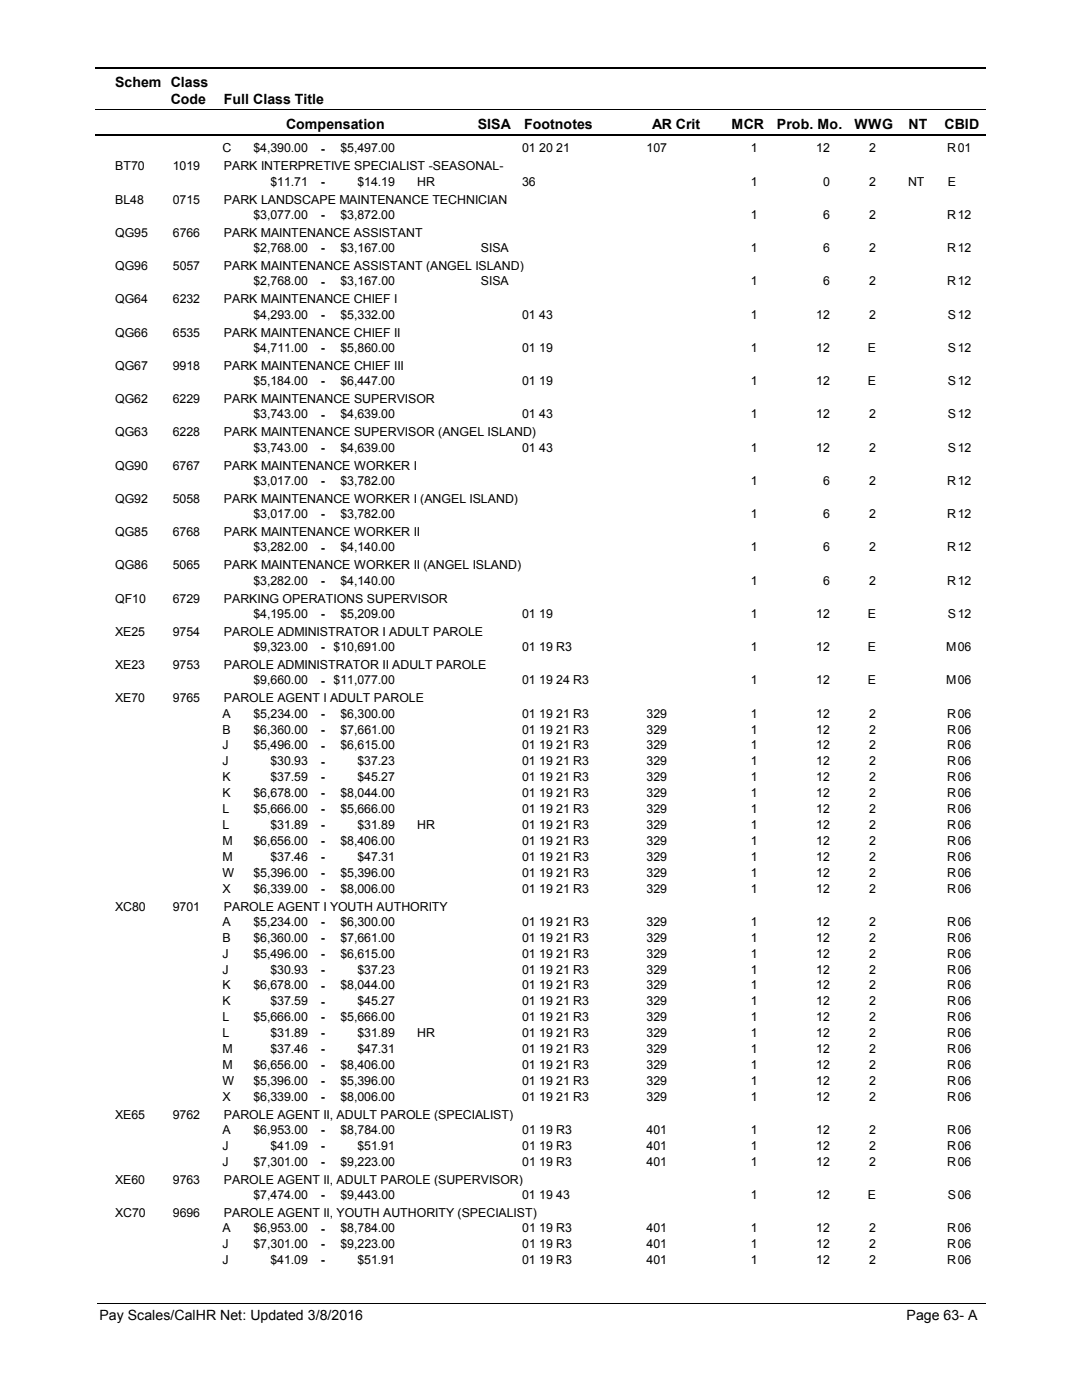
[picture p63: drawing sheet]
<svg xmlns="http://www.w3.org/2000/svg" width="216mm" height="279mm" viewBox="0 0 216 279" stroke-linecap="round" stroke-linejoin="round" font-family="sans-serif">
<defs><g id="words">
<g font-size="2.8">
<text x="23" y="17.3">Schem Class</text>
<text x="34.1" y="20.7">Code</text>
<text x="44.6" y="20.7">Full Class Title</text>
<text x="57.1" y="25.7">Compensation</text>
<text x="95.3" y="25.7">SISA</text>
<text x="104.6" y="25.7">Footnotes</text>
<text x="130.2" y="25.7">AR Crit</text>
<text x="146" y="25.7">MCR</text>
<text x="155.1" y="25.7">Prob. Mo.</text>
<text x="170.5" y="25.7">WWG</text>
<text x="181.3" y="25.7">NT</text>
<text x="188.5" y="25.7">CBID</text>
<text x="19.8" y="263.4">Pay Scales/CalHR Net: Updated 3/8/2016</text>
<text x="180.9" y="263.4">Page 63- A</text>
</g>
<g font-size="2.5">
<text x="23" y="34">BT70</text>
<text x="34.5" y="34">1019</text>
<text x="44.4" y="30.4">C</text>
<text x="44.7" y="34">PARK INTERPRETIVE SPECIALIST -SEASONAL-</text>
<text x="50.6" y="30.4">$4,390.00</text>
<text x="64" y="30.5">-</text>
<text x="67.9" y="30.4">$5,497.00</text>
<text x="104.2" y="30.4">01 20 21</text>
<text x="129" y="30.4">107</text>
<text x="149.8" y="30.4">1</text>
<text x="162.9" y="30.4">12</text>
<text x="173.5" y="30.4">2</text>
<text x="189" y="30.4">R</text>
<text x="191.1" y="30.4">01</text>
<text x="23" y="40.7">BL48</text>
<text x="34.5" y="40.7">0715</text>
<text x="44.7" y="40.7">PARK LANDSCAPE MAINTENANCE TECHNICIAN</text>
<text x="54" y="37.1">$11.71</text>
<text x="64" y="37.1">-</text>
<text x="71.3" y="37.1">$14.19</text>
<text x="83.3" y="37.1">HR</text>
<text x="104.2" y="37.1">36</text>
<text x="149.8" y="37.1">1</text>
<text x="164.3" y="37.1">0</text>
<text x="173.5" y="37.1">2</text>
<text x="181.2" y="37.1">NT</text>
<text x="189.2" y="37.1">E</text>
<text x="23" y="47.3">QG95</text>
<text x="34.5" y="47.3">6766</text>
<text x="44.7" y="47.3">PARK MAINTENANCE ASSISTANT</text>
<text x="50.6" y="43.7">$3,077.00</text>
<text x="64" y="43.8">-</text>
<text x="67.9" y="43.7">$3,872.00</text>
<text x="149.8" y="43.7">1</text>
<text x="164.3" y="43.7">6</text>
<text x="173.5" y="43.7">2</text>
<text x="189" y="43.7">R</text>
<text x="191.1" y="43.7">12</text>
<text x="23" y="53.9">QG96</text>
<text x="34.5" y="53.9">5057</text>
<text x="44.7" y="53.9">PARK MAINTENANCE ASSISTANT (ANGEL ISLAND)</text>
<text x="50.6" y="50.3">$2,768.00</text>
<text x="64" y="50.4">-</text>
<text x="67.9" y="50.3">$3,167.00</text>
<text x="96" y="50.3">SISA</text>
<text x="149.8" y="50.3">1</text>
<text x="164.3" y="50.3">6</text>
<text x="173.5" y="50.3">2</text>
<text x="189" y="50.3">R</text>
<text x="191.1" y="50.3">12</text>
<text x="50.6" y="57">$2,768.00</text>
<text x="64" y="57">-</text>
<text x="67.9" y="57">$3,167.00</text>
<text x="96" y="57">SISA</text>
<text x="149.8" y="57">1</text>
<text x="164.3" y="57">6</text>
<text x="173.5" y="57">2</text>
<text x="189" y="57">R</text>
<text x="191.1" y="57">12</text>
<text x="23" y="60.6">QG64</text>
<text x="34.5" y="60.6">6232</text>
<text x="44.7" y="60.6">PARK MAINTENANCE CHIEF I</text>
<text x="50.6" y="63.6">$4,293.00</text>
<text x="64" y="63.7">-</text>
<text x="67.9" y="63.6">$5,332.00</text>
<text x="104.2" y="63.6">01 43</text>
<text x="149.8" y="63.6">1</text>
<text x="162.9" y="63.6">12</text>
<text x="173.5" y="63.6">2</text>
<text x="189.2" y="63.6">S</text>
<text x="191.1" y="63.6">12</text>
<text x="23" y="67.2">QG66</text>
<text x="34.5" y="67.2">6535</text>
<text x="44.7" y="67.2">PARK MAINTENANCE CHIEF II</text>
<text x="50.6" y="70.2">$4,711.00</text>
<text x="64" y="70.3">-</text>
<text x="67.9" y="70.2">$5,860.00</text>
<text x="104.2" y="70.2">01 19</text>
<text x="149.8" y="70.2">1</text>
<text x="162.9" y="70.2">12</text>
<text x="173.2" y="70.2">E</text>
<text x="189.2" y="70.2">S</text>
<text x="191.1" y="70.2">12</text>
<text x="23" y="73.8">QG67</text>
<text x="34.5" y="73.8">9918</text>
<text x="44.7" y="73.8">PARK MAINTENANCE CHIEF III</text>
<text x="50.6" y="76.9">$5,184.00</text>
<text x="64" y="76.9">-</text>
<text x="67.9" y="76.9">$6,447.00</text>
<text x="104.2" y="76.9">01 19</text>
<text x="149.8" y="76.9">1</text>
<text x="162.9" y="76.9">12</text>
<text x="173.2" y="76.9">E</text>
<text x="189.2" y="76.9">S</text>
<text x="191.1" y="76.9">12</text>
<text x="23" y="80.5">QG62</text>
<text x="34.5" y="80.5">6229</text>
<text x="44.7" y="80.5">PARK MAINTENANCE SUPERVISOR</text>
<text x="50.6" y="83.5">$3,743.00</text>
<text x="64" y="83.6">-</text>
<text x="67.9" y="83.5">$4,639.00</text>
<text x="104.2" y="83.5">01 43</text>
<text x="149.8" y="83.5">1</text>
<text x="162.9" y="83.5">12</text>
<text x="173.5" y="83.5">2</text>
<text x="189.2" y="83.5">S</text>
<text x="191.1" y="83.5">12</text>
<text x="23" y="87.1">QG63</text>
<text x="34.5" y="87.1">6228</text>
<text x="44.7" y="87.1">PARK MAINTENANCE SUPERVISOR (ANGEL ISLAND)</text>
<text x="23" y="93.7">QG90</text>
<text x="34.5" y="93.7">6767</text>
<text x="44.7" y="93.7">PARK MAINTENANCE WORKER I</text>
<text x="50.6" y="90.1">$3,743.00</text>
<text x="64" y="90.2">-</text>
<text x="67.9" y="90.1">$4,639.00</text>
<text x="104.2" y="90.1">01 43</text>
<text x="149.8" y="90.1">1</text>
<text x="162.9" y="90.1">12</text>
<text x="173.5" y="90.1">2</text>
<text x="189.2" y="90.1">S</text>
<text x="191.1" y="90.1">12</text>
<text x="23" y="100.4">QG92</text>
<text x="34.5" y="100.4">5058</text>
<text x="44.7" y="100.4">PARK MAINTENANCE WORKER I (ANGEL ISLAND)</text>
<text x="50.6" y="96.8">$3,017.00</text>
<text x="64" y="96.8">-</text>
<text x="67.9" y="96.8">$3,782.00</text>
<text x="149.8" y="96.8">1</text>
<text x="164.3" y="96.8">6</text>
<text x="173.5" y="96.8">2</text>
<text x="189" y="96.8">R</text>
<text x="191.1" y="96.8">12</text>
<text x="23" y="107">QG85</text>
<text x="34.5" y="107">6768</text>
<text x="44.7" y="107">PARK MAINTENANCE WORKER II</text>
<text x="50.6" y="103.4">$3,017.00</text>
<text x="64" y="103.5">-</text>
<text x="67.9" y="103.4">$3,782.00</text>
<text x="149.8" y="103.4">1</text>
<text x="164.3" y="103.4">6</text>
<text x="173.5" y="103.4">2</text>
<text x="189" y="103.4">R</text>
<text x="191.1" y="103.4">12</text>
<text x="23" y="113.6">QG86</text>
<text x="34.5" y="113.6">5065</text>
<text x="44.7" y="113.6">PARK MAINTENANCE WORKER II (ANGEL ISLAND)</text>
<text x="50.6" y="110">$3,282.00</text>
<text x="64" y="110.1">-</text>
<text x="67.9" y="110">$4,140.00</text>
<text x="149.8" y="110">1</text>
<text x="164.3" y="110">6</text>
<text x="173.5" y="110">2</text>
<text x="189" y="110">R</text>
<text x="191.1" y="110">12</text>
<text x="50.6" y="116.7">$3,282.00</text>
<text x="64" y="116.7">-</text>
<text x="67.9" y="116.7">$4,140.00</text>
<text x="149.8" y="116.7">1</text>
<text x="164.3" y="116.7">6</text>
<text x="173.5" y="116.7">2</text>
<text x="189" y="116.7">R</text>
<text x="191.1" y="116.7">12</text>
<text x="23" y="120.3">QF10</text>
<text x="34.5" y="120.3">6729</text>
<text x="44.7" y="120.3">PARKING OPERATIONS SUPERVISOR</text>
<text x="50.6" y="123.3">$4,195.00</text>
<text x="64" y="123.4">-</text>
<text x="67.9" y="123.3">$5,209.00</text>
<text x="104.2" y="123.3">01 19</text>
<text x="149.8" y="123.3">1</text>
<text x="162.9" y="123.3">12</text>
<text x="173.2" y="123.3">E</text>
<text x="189.2" y="123.3">S</text>
<text x="191.1" y="123.3">12</text>
<text x="23" y="126.9">XE25</text>
<text x="34.5" y="126.9">9754</text>
<text x="44.7" y="126.9">PAROLE ADMINISTRATOR I ADULT PAROLE</text>
<text x="50.6" y="129.9">$9,323.00</text>
<text x="64" y="130">-</text>
<text x="66.6" y="129.9">$10,691.00</text>
<text x="104.2" y="129.9">01 19 R3</text>
<text x="149.8" y="129.9">1</text>
<text x="162.9" y="129.9">12</text>
<text x="173.2" y="129.9">E</text>
<text x="188.8" y="129.9">M</text>
<text x="191.1" y="129.9">06</text>
<text x="23" y="133.5">XE23</text>
<text x="34.5" y="133.5">9753</text>
<text x="44.7" y="133.5">PAROLE ADMINISTRATOR II ADULT PAROLE</text>
<text x="50.6" y="136.6">$9,660.00</text>
<text x="64" y="136.6">-</text>
<text x="66.6" y="136.6">$11,077.00</text>
<text x="104.2" y="136.6">01 19 24 R3</text>
<text x="149.8" y="136.6">1</text>
<text x="162.9" y="136.6">12</text>
<text x="173.2" y="136.6">E</text>
<text x="188.8" y="136.6">M</text>
<text x="191.1" y="136.6">06</text>
<text x="23" y="140.2">XE70</text>
<text x="34.5" y="140.2">9765</text>
<text x="44.4" y="143.2">A</text>
<text x="44.7" y="140.2">PAROLE AGENT I ADULT PAROLE</text>
<text x="50.6" y="143.2">$5,234.00</text>
<text x="64" y="143.3">-</text>
<text x="67.9" y="143.2">$6,300.00</text>
<text x="104.2" y="143.2">01 19 21 R3</text>
<text x="129" y="143.2">329</text>
<text x="149.8" y="143.2">1</text>
<text x="162.9" y="143.2">12</text>
<text x="173.5" y="143.2">2</text>
<text x="189" y="143.2">R</text>
<text x="191.1" y="143.2">06</text>
<text x="44.4" y="146.4">B</text>
<text x="44.4" y="149.6">J</text>
<text x="50.6" y="146.4">$6,360.00</text>
<text x="50.6" y="149.6">$5,496.00</text>
<text x="64" y="146.4">-</text>
<text x="64" y="149.6">-</text>
<text x="67.9" y="146.4">$7,661.00</text>
<text x="67.9" y="149.6">$6,615.00</text>
<text x="104.2" y="146.4">01 19 21 R3</text>
<text x="104.2" y="149.6">01 19 21 R3</text>
<text x="129" y="146.4">329</text>
<text x="129" y="149.6">329</text>
<text x="149.8" y="146.4">1</text>
<text x="149.8" y="149.6">1</text>
<text x="162.9" y="146.4">12</text>
<text x="162.9" y="149.6">12</text>
<text x="173.5" y="146.4">2</text>
<text x="173.5" y="149.6">2</text>
<text x="189" y="146.4">R</text>
<text x="189" y="149.6">R</text>
<text x="191.1" y="146.4">06</text>
<text x="191.1" y="149.6">06</text>
<text x="44.4" y="152.8">J</text>
<text x="44.4" y="155.9">K</text>
<text x="54" y="152.8">$30.93</text>
<text x="54" y="155.9">$37.59</text>
<text x="64" y="152.8">-</text>
<text x="64" y="156">-</text>
<text x="71.3" y="152.8">$37.23</text>
<text x="71.3" y="155.9">$45.27</text>
<text x="104.2" y="152.8">01 19 21 R3</text>
<text x="104.2" y="155.9">01 19 21 R3</text>
<text x="129" y="152.8">329</text>
<text x="129" y="155.9">329</text>
<text x="149.8" y="152.8">1</text>
<text x="149.8" y="155.9">1</text>
<text x="162.9" y="152.8">12</text>
<text x="162.9" y="155.9">12</text>
<text x="173.5" y="152.8">2</text>
<text x="173.5" y="155.9">2</text>
<text x="189" y="152.8">R</text>
<text x="189" y="155.9">R</text>
<text x="191.1" y="152.8">06</text>
<text x="191.1" y="155.9">06</text>
<text x="44.4" y="159.1">K</text>
<text x="50.6" y="159.1">$6,678.00</text>
<text x="64" y="159.2">-</text>
<text x="67.9" y="159.1">$8,044.00</text>
<text x="104.2" y="159.1">01 19 21 R3</text>
<text x="129" y="159.1">329</text>
<text x="149.8" y="159.1">1</text>
<text x="162.9" y="159.1">12</text>
<text x="173.5" y="159.1">2</text>
<text x="189" y="159.1">R</text>
<text x="191.1" y="159.1">06</text>
<text x="44.4" y="162.3">L</text>
<text x="44.4" y="165.5">L</text>
<text x="50.6" y="162.3">$5,666.00</text>
<text x="54" y="165.5">$31.89</text>
<text x="64" y="162.3">-</text>
<text x="64" y="165.5">-</text>
<text x="67.9" y="162.3">$5,666.00</text>
<text x="71.3" y="165.5">$31.89</text>
<text x="83.3" y="165.5">HR</text>
<text x="104.2" y="162.3">01 19 21 R3</text>
<text x="104.2" y="165.5">01 19 21 R3</text>
<text x="129" y="162.3">329</text>
<text x="129" y="165.5">329</text>
<text x="149.8" y="162.3">1</text>
<text x="149.8" y="165.5">1</text>
<text x="162.9" y="162.3">12</text>
<text x="162.9" y="165.5">12</text>
<text x="173.5" y="162.3">2</text>
<text x="173.5" y="165.5">2</text>
<text x="189" y="162.3">R</text>
<text x="189" y="165.5">R</text>
<text x="191.1" y="162.3">06</text>
<text x="191.1" y="165.5">06</text>
<text x="44.4" y="168.6">M</text>
<text x="44.4" y="171.8">M</text>
<text x="50.6" y="168.6">$6,656.00</text>
<text x="54" y="171.8">$37.46</text>
<text x="64" y="168.7">-</text>
<text x="64" y="171.9">-</text>
<text x="67.9" y="168.6">$8,406.00</text>
<text x="71.3" y="171.8">$47.31</text>
<text x="104.2" y="168.6">01 19 21 R3</text>
<text x="104.2" y="171.8">01 19 21 R3</text>
<text x="129" y="168.6">329</text>
<text x="129" y="171.8">329</text>
<text x="149.8" y="168.6">1</text>
<text x="149.8" y="171.8">1</text>
<text x="162.9" y="168.6">12</text>
<text x="162.9" y="171.8">12</text>
<text x="173.5" y="168.6">2</text>
<text x="173.5" y="171.8">2</text>
<text x="189" y="168.6">R</text>
<text x="189" y="171.8">R</text>
<text x="191.1" y="168.6">06</text>
<text x="191.1" y="171.8">06</text>
<text x="44.4" y="175">W</text>
<text x="44.4" y="178.2">X</text>
<text x="50.6" y="175">$5,396.00</text>
<text x="50.6" y="178.2">$6,339.00</text>
<text x="64" y="175">-</text>
<text x="64" y="178.2">-</text>
<text x="67.9" y="175">$5,396.00</text>
<text x="67.9" y="178.2">$8,006.00</text>
<text x="104.2" y="175">01 19 21 R3</text>
<text x="104.2" y="178.2">01 19 21 R3</text>
<text x="129" y="175">329</text>
<text x="129" y="178.2">329</text>
<text x="149.8" y="175">1</text>
<text x="149.8" y="178.2">1</text>
<text x="162.9" y="175">12</text>
<text x="162.9" y="178.2">12</text>
<text x="173.5" y="175">2</text>
<text x="173.5" y="178.2">2</text>
<text x="189" y="175">R</text>
<text x="189" y="178.2">R</text>
<text x="191.1" y="175">06</text>
<text x="191.1" y="178.2">06</text>
<text x="23" y="181.8">XC80</text>
<text x="34.5" y="181.8">9701</text>
<text x="44.4" y="184.8">A</text>
<text x="44.7" y="181.8">PAROLE AGENT I YOUTH AUTHORITY</text>
<text x="50.6" y="184.8">$5,234.00</text>
<text x="64" y="184.8">-</text>
<text x="67.9" y="184.8">$6,300.00</text>
<text x="104.2" y="184.8">01 19 21 R3</text>
<text x="129" y="184.8">329</text>
<text x="149.8" y="184.8">1</text>
<text x="162.9" y="184.8">12</text>
<text x="173.5" y="184.8">2</text>
<text x="189" y="184.8">R</text>
<text x="191.1" y="184.8">06</text>
<text x="44.4" y="188">B</text>
<text x="44.4" y="191.1">J</text>
<text x="50.6" y="188">$6,360.00</text>
<text x="50.6" y="191.1">$5,496.00</text>
<text x="64" y="188">-</text>
<text x="64" y="191.2">-</text>
<text x="67.9" y="188">$7,661.00</text>
<text x="67.9" y="191.1">$6,615.00</text>
<text x="104.2" y="188">01 19 21 R3</text>
<text x="104.2" y="191.1">01 19 21 R3</text>
<text x="129" y="188">329</text>
<text x="129" y="191.1">329</text>
<text x="149.8" y="188">1</text>
<text x="149.8" y="191.1">1</text>
<text x="162.9" y="188">12</text>
<text x="162.9" y="191.1">12</text>
<text x="173.5" y="188">2</text>
<text x="173.5" y="191.1">2</text>
<text x="189" y="188">R</text>
<text x="189" y="191.1">R</text>
<text x="191.1" y="188">06</text>
<text x="191.1" y="191.1">06</text>
<text x="44.4" y="194.3">J</text>
<text x="44.4" y="197.5">K</text>
<text x="50.6" y="197.5">$6,678.00</text>
<text x="54" y="194.3">$30.93</text>
<text x="64" y="194.3">-</text>
<text x="64" y="197.5">-</text>
<text x="67.9" y="197.5">$8,044.00</text>
<text x="71.3" y="194.3">$37.23</text>
<text x="104.2" y="194.3">01 19 21 R3</text>
<text x="104.2" y="197.5">01 19 21 R3</text>
<text x="129" y="194.3">329</text>
<text x="129" y="197.5">329</text>
<text x="149.8" y="194.3">1</text>
<text x="149.8" y="197.5">1</text>
<text x="162.9" y="194.3">12</text>
<text x="162.9" y="197.5">12</text>
<text x="173.5" y="194.3">2</text>
<text x="173.5" y="197.5">2</text>
<text x="189" y="194.3">R</text>
<text x="189" y="197.5">R</text>
<text x="191.1" y="194.3">06</text>
<text x="191.1" y="197.5">06</text>
<text x="44.4" y="200.7">K</text>
<text x="44.4" y="203.8">L</text>
<text x="50.6" y="203.8">$5,666.00</text>
<text x="54" y="200.7">$37.59</text>
<text x="64" y="200.7">-</text>
<text x="64" y="203.9">-</text>
<text x="67.9" y="203.8">$5,666.00</text>
<text x="71.3" y="200.7">$45.27</text>
<text x="104.2" y="200.7">01 19 21 R3</text>
<text x="104.2" y="203.8">01 19 21 R3</text>
<text x="129" y="200.7">329</text>
<text x="129" y="203.8">329</text>
<text x="149.8" y="200.7">1</text>
<text x="149.8" y="203.8">1</text>
<text x="162.9" y="200.7">12</text>
<text x="162.9" y="203.8">12</text>
<text x="173.5" y="200.7">2</text>
<text x="173.5" y="203.8">2</text>
<text x="189" y="200.7">R</text>
<text x="189" y="203.8">R</text>
<text x="191.1" y="200.7">06</text>
<text x="191.1" y="203.8">06</text>
<text x="44.4" y="207">L</text>
<text x="54" y="207">$31.89</text>
<text x="64" y="207.1">-</text>
<text x="71.3" y="207">$31.89</text>
<text x="83.3" y="207">HR</text>
<text x="104.2" y="207">01 19 21 R3</text>
<text x="129" y="207">329</text>
<text x="149.8" y="207">1</text>
<text x="162.9" y="207">12</text>
<text x="173.5" y="207">2</text>
<text x="189" y="207">R</text>
<text x="191.1" y="207">06</text>
<text x="44.4" y="210.2">M</text>
<text x="44.4" y="213.4">M</text>
<text x="50.6" y="213.4">$6,656.00</text>
<text x="54" y="210.2">$37.46</text>
<text x="64" y="210.2">-</text>
<text x="64" y="213.4">-</text>
<text x="67.9" y="213.4">$8,406.00</text>
<text x="71.3" y="210.2">$47.31</text>
<text x="104.2" y="210.2">01 19 21 R3</text>
<text x="104.2" y="213.4">01 19 21 R3</text>
<text x="129" y="210.2">329</text>
<text x="129" y="213.4">329</text>
<text x="149.8" y="210.2">1</text>
<text x="149.8" y="213.4">1</text>
<text x="162.9" y="210.2">12</text>
<text x="162.9" y="213.4">12</text>
<text x="173.5" y="210.2">2</text>
<text x="173.5" y="213.4">2</text>
<text x="189" y="210.2">R</text>
<text x="189" y="213.4">R</text>
<text x="191.1" y="210.2">06</text>
<text x="191.1" y="213.4">06</text>
<text x="44.4" y="216.5">W</text>
<text x="44.4" y="219.7">X</text>
<text x="50.6" y="216.5">$5,396.00</text>
<text x="50.6" y="219.7">$6,339.00</text>
<text x="64" y="216.6">-</text>
<text x="64" y="219.8">-</text>
<text x="67.9" y="216.5">$5,396.00</text>
<text x="67.9" y="219.7">$8,006.00</text>
<text x="104.2" y="216.5">01 19 21 R3</text>
<text x="104.2" y="219.7">01 19 21 R3</text>
<text x="129" y="216.5">329</text>
<text x="129" y="219.7">329</text>
<text x="149.8" y="216.5">1</text>
<text x="149.8" y="219.7">1</text>
<text x="162.9" y="216.5">12</text>
<text x="162.9" y="219.7">12</text>
<text x="173.5" y="216.5">2</text>
<text x="173.5" y="219.7">2</text>
<text x="189" y="216.5">R</text>
<text x="189" y="219.7">R</text>
<text x="191.1" y="216.5">06</text>
<text x="191.1" y="219.7">06</text>
<text x="23" y="223.3">XE65</text>
<text x="34.5" y="223.3">9762</text>
<text x="44.4" y="226.4">A</text>
<text x="44.7" y="223.3">PAROLE AGENT II, ADULT PAROLE (SPECIALIST)</text>
<text x="50.6" y="226.4">$6,953.00</text>
<text x="64" y="226.4">-</text>
<text x="67.9" y="226.4">$8,784.00</text>
<text x="104.2" y="226.4">01 19 R3</text>
<text x="129" y="226.4">401</text>
<text x="149.8" y="226.4">1</text>
<text x="162.9" y="226.4">12</text>
<text x="173.5" y="226.4">2</text>
<text x="189" y="226.4">R</text>
<text x="191.1" y="226.4">06</text>
<text x="44.4" y="229.5">J</text>
<text x="44.4" y="232.7">J</text>
<text x="50.6" y="232.7">$7,301.00</text>
<text x="54" y="229.5">$41.09</text>
<text x="64" y="229.6">-</text>
<text x="64" y="232.8">-</text>
<text x="67.9" y="232.7">$9,223.00</text>
<text x="71.3" y="229.5">$51.91</text>
<text x="104.2" y="229.5">01 19 R3</text>
<text x="104.2" y="232.7">01 19 R3</text>
<text x="129" y="229.5">401</text>
<text x="129" y="232.7">401</text>
<text x="149.8" y="229.5">1</text>
<text x="149.8" y="232.7">1</text>
<text x="162.9" y="229.5">12</text>
<text x="162.9" y="232.7">12</text>
<text x="173.5" y="229.5">2</text>
<text x="173.5" y="232.7">2</text>
<text x="189" y="229.5">R</text>
<text x="189" y="232.7">R</text>
<text x="191.1" y="229.5">06</text>
<text x="191.1" y="232.7">06</text>
<text x="23" y="236.3">XE60</text>
<text x="34.5" y="236.3">9763</text>
<text x="44.7" y="236.3">PAROLE AGENT II, ADULT PAROLE (SUPERVISOR)</text>
<text x="50.6" y="239.4">$7,474.00</text>
<text x="64" y="239.4">-</text>
<text x="67.9" y="239.4">$9,443.00</text>
<text x="104.2" y="239.4">01 19 43</text>
<text x="149.8" y="239.4">1</text>
<text x="162.9" y="239.4">12</text>
<text x="173.2" y="239.4">E</text>
<text x="189.2" y="239.4">S</text>
<text x="191.1" y="239.4">06</text>
<text x="23" y="243">XC70</text>
<text x="34.5" y="243">9696</text>
<text x="44.4" y="246">A</text>
<text x="44.7" y="243">PAROLE AGENT II, YOUTH AUTHORITY (SPECIALIST)</text>
<text x="50.6" y="246">$6,953.00</text>
<text x="67.9" y="246">$8,784.00</text>
<text x="104.2" y="246">01 19 R3</text>
<text x="129" y="246">401</text>
<text x="149.8" y="246">1</text>
<text x="162.9" y="246">12</text>
<text x="173.5" y="246">2</text>
<text x="189" y="246">R</text>
<text x="191.1" y="246">06</text>
<text x="44.4" y="249.1">J</text>
<text x="50.6" y="249.1">$7,301.00</text>
<text x="64" y="246">-</text>
<text x="64" y="249.2">-</text>
<text x="67.9" y="249.1">$9,223.00</text>
<text x="104.2" y="249.1">01 19 R3</text>
<text x="129" y="249.1">401</text>
<text x="149.8" y="249.1">1</text>
<text x="162.9" y="249.1">12</text>
<text x="173.5" y="249.1">2</text>
<text x="189" y="249.1">R</text>
<text x="191.1" y="249.1">06</text>
<text x="44.4" y="252.3">J</text>
<text x="54" y="252.3">$41.09</text>
<text x="64" y="252.4">-</text>
<text x="71.3" y="252.3">$51.91</text>
<text x="104.2" y="252.3">01 19 R3</text>
<text x="129" y="252.3">401</text>
<text x="149.8" y="252.3">1</text>
<text x="162.9" y="252.3">12</text>
<text x="173.5" y="252.3">2</text>
<text x="189" y="252.3">R</text>
<text x="191.1" y="252.3">06</text>
</g>
</g></defs>
<path d="M19 13.5h177.7M19 27h177.7" fill="none" stroke="#000" stroke-width=".36"/>
<path d="M19 21.9h177.7" fill="none" stroke="#000" stroke-width=".2"/>
<g fill="#fff">
<path d="M46.8 27.8h16.3v3h-16.3z" fill-rule="evenodd"/>
<path d="M190.8 27.8h4.1v3h-4.1z" fill-rule="evenodd"/>
<path d="M46.8 34.5h16.3v2.9h-16.3z" fill-rule="evenodd"/>
<path d="M190.8 34.5h4.1v2.9h-4.1z" fill-rule="evenodd"/>
<path d="M46.8 41.1h16.3v3h-16.3z" fill-rule="evenodd"/>
<path d="M190.8 41.1h4.1v3h-4.1z" fill-rule="evenodd"/>
<path d="M46.8 47.7h16.3v3h-16.3z" fill-rule="evenodd"/>
<path d="M190.8 47.7h4.1v3h-4.1z" fill-rule="evenodd"/>
<path d="M46.8 54.4h16.3v2.9h-16.3z" fill-rule="evenodd"/>
<path d="M190.8 54.4h4.1v2.9h-4.1z" fill-rule="evenodd"/>
<path d="M46.8 61h16.3v3h-16.3z" fill-rule="evenodd"/>
<path d="M190.8 61h4.1v3h-4.1z" fill-rule="evenodd"/>
<path d="M46.8 67.6h16.3v3h-16.3z" fill-rule="evenodd"/>
<path d="M190.8 67.6h4.1v3h-4.1z" fill-rule="evenodd"/>
<path d="M46.8 74.3h16.3v3h-16.3z" fill-rule="evenodd"/>
<path d="M190.8 74.3h4.1v3h-4.1z" fill-rule="evenodd"/>
<path d="M46.8 80.9h16.3v3h-16.3z" fill-rule="evenodd"/>
<path d="M190.8 80.9h4.1v3h-4.1z" fill-rule="evenodd"/>
<path d="M46.8 87.5h16.3v3h-16.3z" fill-rule="evenodd"/>
<path d="M190.8 87.5h4.1v3h-4.1z" fill-rule="evenodd"/>
<path d="M46.8 94.2h16.3v3h-16.3z" fill-rule="evenodd"/>
<path d="M190.8 94.2h4.1v3h-4.1z" fill-rule="evenodd"/>
<path d="M46.8 100.8h16.3v3h-16.3z" fill-rule="evenodd"/>
<path d="M190.8 100.8h4.1v3h-4.1z" fill-rule="evenodd"/>
<path d="M46.8 107.4h16.3v3h-16.3z" fill-rule="evenodd"/>
<path d="M190.8 107.4h4.1v3h-4.1z" fill-rule="evenodd"/>
<path d="M46.8 114.1h16.3v3h-16.3z" fill-rule="evenodd"/>
<path d="M190.8 114.1h4.1v3h-4.1z" fill-rule="evenodd"/>
<path d="M46.8 120.7h16.3v3h-16.3z" fill-rule="evenodd"/>
<path d="M190.8 120.7h4.1v3h-4.1z" fill-rule="evenodd"/>
<path d="M46.8 127.3h16.3v3h-16.3z" fill-rule="evenodd"/>
<path d="M190.8 127.3h4.1v3h-4.1z" fill-rule="evenodd"/>
<path d="M46.8 134h16.3v3h-16.3z" fill-rule="evenodd"/>
<path d="M190.8 134h4.1v3h-4.1z" fill-rule="evenodd"/>
<path d="M46.8 140.6h16.3v3h-16.3z" fill-rule="evenodd"/>
<path d="M190.8 140.6h4.1v3h-4.1z" fill-rule="evenodd"/>
<path d="M46.8 143.8h16.3v3h-16.3z" fill-rule="evenodd"/>
<path d="M190.8 143.8h4.1v3h-4.1z" fill-rule="evenodd"/>
<path d="M46.8 147h16.3v3h-16.3z" fill-rule="evenodd"/>
<path d="M190.8 147h4.1v3h-4.1z" fill-rule="evenodd"/>
<path d="M46.8 150.2h16.3v2.9h-16.3z" fill-rule="evenodd"/>
<path d="M190.8 150.2h4.1v2.9h-4.1z" fill-rule="evenodd"/>
<path d="M46.8 153.3h16.3v3h-16.3z" fill-rule="evenodd"/>
<path d="M190.8 153.3h4.1v3h-4.1z" fill-rule="evenodd"/>
<path d="M46.8 156.5h16.3v3h-16.3z" fill-rule="evenodd"/>
<path d="M190.8 156.5h4.1v3h-4.1z" fill-rule="evenodd"/>
<path d="M46.8 159.7h16.3v3h-16.3z" fill-rule="evenodd"/>
<path d="M190.8 159.7h4.1v3h-4.1z" fill-rule="evenodd"/>
<path d="M46.8 162.9h16.3v2.9h-16.3z" fill-rule="evenodd"/>
<path d="M190.8 162.9h4.1v2.9h-4.1z" fill-rule="evenodd"/>
<path d="M46.8 166h16.3v3h-16.3z" fill-rule="evenodd"/>
<path d="M190.8 166h4.1v3h-4.1z" fill-rule="evenodd"/>
<path d="M46.8 169.2h16.3v3h-16.3z" fill-rule="evenodd"/>
<path d="M190.8 169.2h4.1v3h-4.1z" fill-rule="evenodd"/>
<path d="M46.8 172.4h16.3v3h-16.3z" fill-rule="evenodd"/>
<path d="M190.8 172.4h4.1v3h-4.1z" fill-rule="evenodd"/>
<path d="M46.8 175.6h16.3v2.9h-16.3z" fill-rule="evenodd"/>
<path d="M190.8 175.6h4.1v2.9h-4.1z" fill-rule="evenodd"/>
<path d="M46.8 182.2h16.3v3h-16.3z" fill-rule="evenodd"/>
<path d="M190.8 182.2h4.1v3h-4.1z" fill-rule="evenodd"/>
<path d="M46.8 185.3h16.3v3h-16.3z" fill-rule="evenodd"/>
<path d="M190.8 185.3h4.1v3h-4.1z" fill-rule="evenodd"/>
<path d="M46.8 188.5h16.3v3h-16.3z" fill-rule="evenodd"/>
<path d="M190.8 188.5h4.1v3h-4.1z" fill-rule="evenodd"/>
<path d="M46.8 191.7h16.3v3h-16.3z" fill-rule="evenodd"/>
<path d="M190.8 191.7h4.1v3h-4.1z" fill-rule="evenodd"/>
<path d="M46.8 194.9h16.3v3h-16.3z" fill-rule="evenodd"/>
<path d="M190.8 194.9h4.1v3h-4.1z" fill-rule="evenodd"/>
<path d="M46.8 198h16.3v3h-16.3z" fill-rule="evenodd"/>
<path d="M190.8 198h4.1v3h-4.1z" fill-rule="evenodd"/>
<path d="M46.8 201.2h16.3v3h-16.3z" fill-rule="evenodd"/>
<path d="M190.8 201.2h4.1v3h-4.1z" fill-rule="evenodd"/>
<path d="M46.8 204.4h16.3v3h-16.3z" fill-rule="evenodd"/>
<path d="M190.8 204.4h4.1v3h-4.1z" fill-rule="evenodd"/>
<path d="M46.8 207.6h16.3v3h-16.3z" fill-rule="evenodd"/>
<path d="M190.8 207.6h4.1v3h-4.1z" fill-rule="evenodd"/>
<path d="M46.8 210.8h16.3v2.9h-16.3z" fill-rule="evenodd"/>
<path d="M190.8 210.8h4.1v2.9h-4.1z" fill-rule="evenodd"/>
<path d="M46.8 213.9h16.3v3h-16.3z" fill-rule="evenodd"/>
<path d="M190.8 213.9h4.1v3h-4.1z" fill-rule="evenodd"/>
<path d="M46.8 217.1h16.3v3h-16.3z" fill-rule="evenodd"/>
<path d="M190.8 217.1h4.1v3h-4.1z" fill-rule="evenodd"/>
<path d="M46.8 223.8h16.3v2.9h-16.3z" fill-rule="evenodd"/>
<path d="M190.8 223.8h4.1v2.9h-4.1z" fill-rule="evenodd"/>
<path d="M46.8 226.9h16.3v3h-16.3z" fill-rule="evenodd"/>
<path d="M190.8 226.9h4.1v3h-4.1z" fill-rule="evenodd"/>
<path d="M46.8 230.1h16.3v3h-16.3z" fill-rule="evenodd"/>
<path d="M190.8 230.1h4.1v3h-4.1z" fill-rule="evenodd"/>
<path d="M46.8 236.8h16.3v2.9h-16.3z" fill-rule="evenodd"/>
<path d="M190.8 236.8h4.1v2.9h-4.1z" fill-rule="evenodd"/>
<path d="M46.8 243.4h16.3v2.9h-16.3z" fill-rule="evenodd"/>
<path d="M190.8 243.4h4.1v2.9h-4.1z" fill-rule="evenodd"/>
<path d="M46.8 246.5h16.3v3h-16.3z" fill-rule="evenodd"/>
<path d="M190.8 246.5h4.1v3h-4.1z" fill-rule="evenodd"/>
<path d="M46.8 249.7h16.3v3h-16.3z" fill-rule="evenodd"/>
<path d="M190.8 249.7h4.1v3h-4.1z" fill-rule="evenodd"/>
</g>
<path d="M19.5 260.1h177.2" fill="none" stroke="#000" stroke-width=".2"/>
<use href="#words"/>
</svg>
